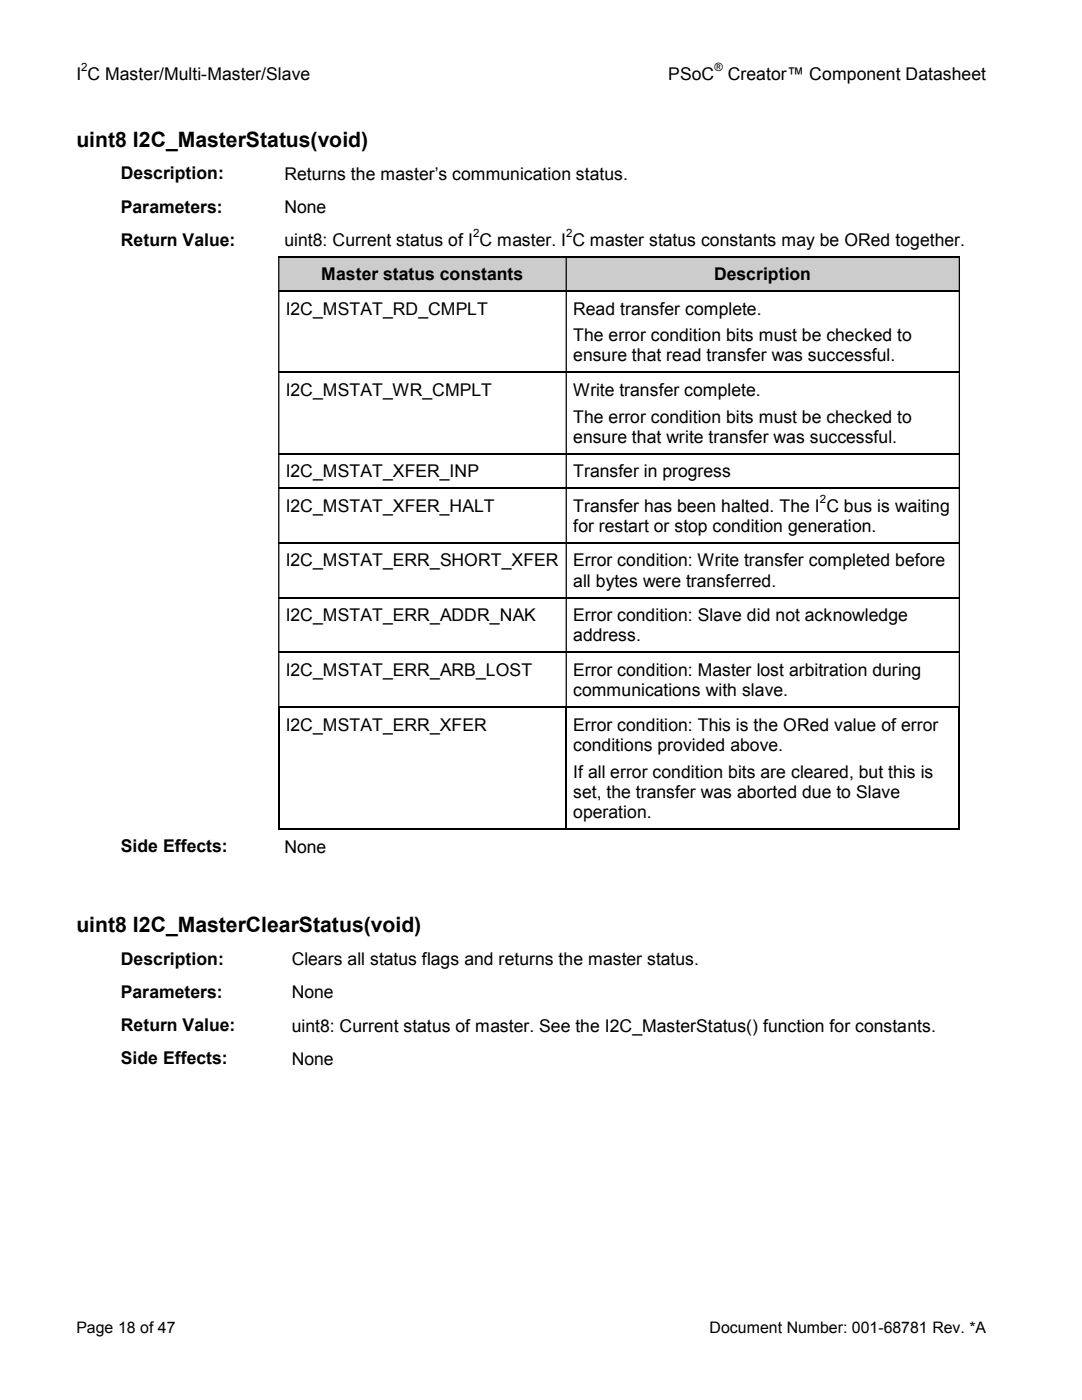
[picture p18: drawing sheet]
<svg xmlns="http://www.w3.org/2000/svg" width="216mm" height="279mm" viewBox="0 0 216 279" stroke-linecap="round" stroke-linejoin="round" font-family="sans-serif">
<defs><g id="words">
<g font-size="4.2">
<text x="15.2" y="29.3">uint8 I2C_MasterStatus(void)</text>
<text x="15.2" y="186.1">uint8 I2C_MasterClearStatus(void)</text>
</g>
<g font-size="3.5">
<text x="15.2" y="16">I C Master/Multi-Master/Slave</text>
<text x="133.4" y="16">PSoC</text>
<text x="145.2" y="16">Creator™ Component Datasheet</text>
<text x="24.1" y="35.8">Description:</text>
<text x="56.8" y="35.9">Returns the master’s communication status.</text>
<text x="24.1" y="42.4">Parameters:</text>
<text x="56.8" y="42.5">None</text>
<text x="24.1" y="49">Return Value:</text>
<text x="56.8" y="49.1">uint8: Current status of I C master. I C master status constants may be ORed together.</text>
<text x="64.1" y="55.9">Master status constants</text>
<text x="142.5" y="55.9">Description</text>
<text x="57" y="62.8">I2C_MSTAT_RD_CMPLT</text>
<text x="114.4" y="62.8">Read transfer complete.</text>
<text x="114.4" y="68.1">The error condition bits must be checked to</text>
<text x="114.4" y="72.1">ensure that read transfer was successful.</text>
<text x="57" y="79">I2C_MSTAT_WR_CMPLT</text>
<text x="114.4" y="79">Write transfer complete.</text>
<text x="114.4" y="88.4">ensure that write transfer was successful.</text>
<text x="114.4" y="84.3">The error condition bits must be checked to</text>
<text x="57" y="95.2">I2C_MSTAT_XFER_INP</text>
<text x="114.4" y="95.2">Transfer in progress</text>
<text x="57" y="102.1">I2C_MSTAT_XFER_HALT</text>
<text x="114.4" y="102.1">Transfer has been halted. The I C bus is waiting</text>
<text x="114.4" y="106.2">for restart or stop condition generation.</text>
<text x="57" y="113">I2C_MSTAT_ERR_SHORT_XFER</text>
<text x="114.4" y="113">Error condition: Write transfer completed before</text>
<text x="114.4" y="117.1">all bytes were transferred.</text>
<text x="57" y="124">I2C_MSTAT_ERR_ADDR_NAK</text>
<text x="114.4" y="124">Error condition: Slave did not acknowledge</text>
<text x="114.4" y="128">address.</text>
<text x="57" y="134.9">I2C_MSTAT_ERR_ARB_LOST</text>
<text x="114.4" y="134.9">Error condition: Master lost arbitration during</text>
<text x="114.4" y="138.9">communications with slave.</text>
<text x="57" y="145.8">I2C_MSTAT_ERR_XFER</text>
<text x="114.4" y="145.8">Error condition: This is the ORed value of error</text>
<text x="114.4" y="149.9">conditions provided above.</text>
<text x="114.4" y="155.2">If all error condition bits are cleared, but this is</text>
<text x="114.4" y="159.2">set, the transfer was aborted due to Slave</text>
<text x="114.4" y="163.3">operation.</text>
<text x="24.1" y="170.1">Side Effects:</text>
<text x="56.8" y="170.1">None</text>
<text x="24.1" y="192.6">Description:</text>
<text x="58.2" y="192.7">Clears all status flags and returns the master status.</text>
<text x="24.1" y="199.2">Parameters:</text>
<text x="58.2" y="199.3">None</text>
<text x="24.1" y="205.8">Return Value:</text>
<text x="58.2" y="205.9">uint8: Current status of master. See the I2C_MasterStatus() function for constants.</text>
<text x="24.1" y="212.4">Side Effects:</text>
<text x="58.2" y="212.5">None</text>
</g>
<g font-size="3.2">
<text x="15.2" y="266">Page 18 of 47</text>
<text x="141.6" y="266">Document Number: 001-68781 Rev. *A</text>
</g>
<g font-size="2.3">
<text x="16.2" y="14.2">2</text>
<text x="142.6" y="14.2">®</text>
<text x="94.4" y="47.3">2</text>
<text x="112.9" y="47.3">2</text>
<text x="163.6" y="100.3">2</text>
</g>
</g></defs>
<g fill="#ccc">
<path d="M55.8 51.4h57.1v6.6h-57.1z"/>
<path d="M113.1 51.4h78.2v6.6h-78.2z"/>
</g>
<g fill="none" stroke="#000" stroke-width=".25">
<path d="M55.5 51.2h136.1M55.5 58.1h136.1M55.5 74.3h136.1M55.5 90.6h136.1M55.5 97.5h136.1M55.5 108.4h136.1M55.5 119.3h136.1M55.5 130.2h136.1M55.5 141.1h136.1M55.6 141.3v24.3M113 141.3v24.3M191.4 141.3v24.3"/>
<path d="M55.5 165.5h57.4M113.1 165.5h78.2"/>
</g>
<g fill="#000">
<path d="M191.3 165.4h.3v.2h-.3z"/>
<path d="M55.5 51.4h.3v6.6h-.3zM112.9 51.4h.2v6.6h-.2zM191.3 51.4h.3v6.6h-.3z"/>
<path d="M55.5 58.3h.3v15.9h-.3zM112.9 58.3h.2v15.9h-.2zM191.3 58.3h.3v15.9h-.3z"/>
<path d="M55.5 74.5h.3v16h-.3zM112.9 74.5h.2v16h-.2zM191.3 74.5h.3v16h-.3z"/>
<path d="M55.5 90.7h.3v6.6h-.3zM112.9 90.7h.2v6.6h-.2zM191.3 90.7h.3v6.6h-.3z"/>
<path d="M55.5 97.6h.3v10.6h-.3zM112.9 97.6h.2v10.6h-.2zM191.3 97.6h.3v10.6h-.3z"/>
<path d="M55.5 108.5h.3v10.7h-.3zM112.9 108.5h.2v10.7h-.2zM191.3 108.5h.3v10.7h-.3z"/>
<path d="M55.5 119.4h.3v10.7h-.3zM112.9 119.4h.2v10.7h-.2zM191.3 119.4h.3v10.7h-.3z"/>
<path d="M55.5 130.3h.3v10.7h-.3zM112.9 130.3h.2v10.7h-.2zM191.3 130.3h.3v10.7h-.3z"/>
</g>
<use href="#words"/>
</svg>
